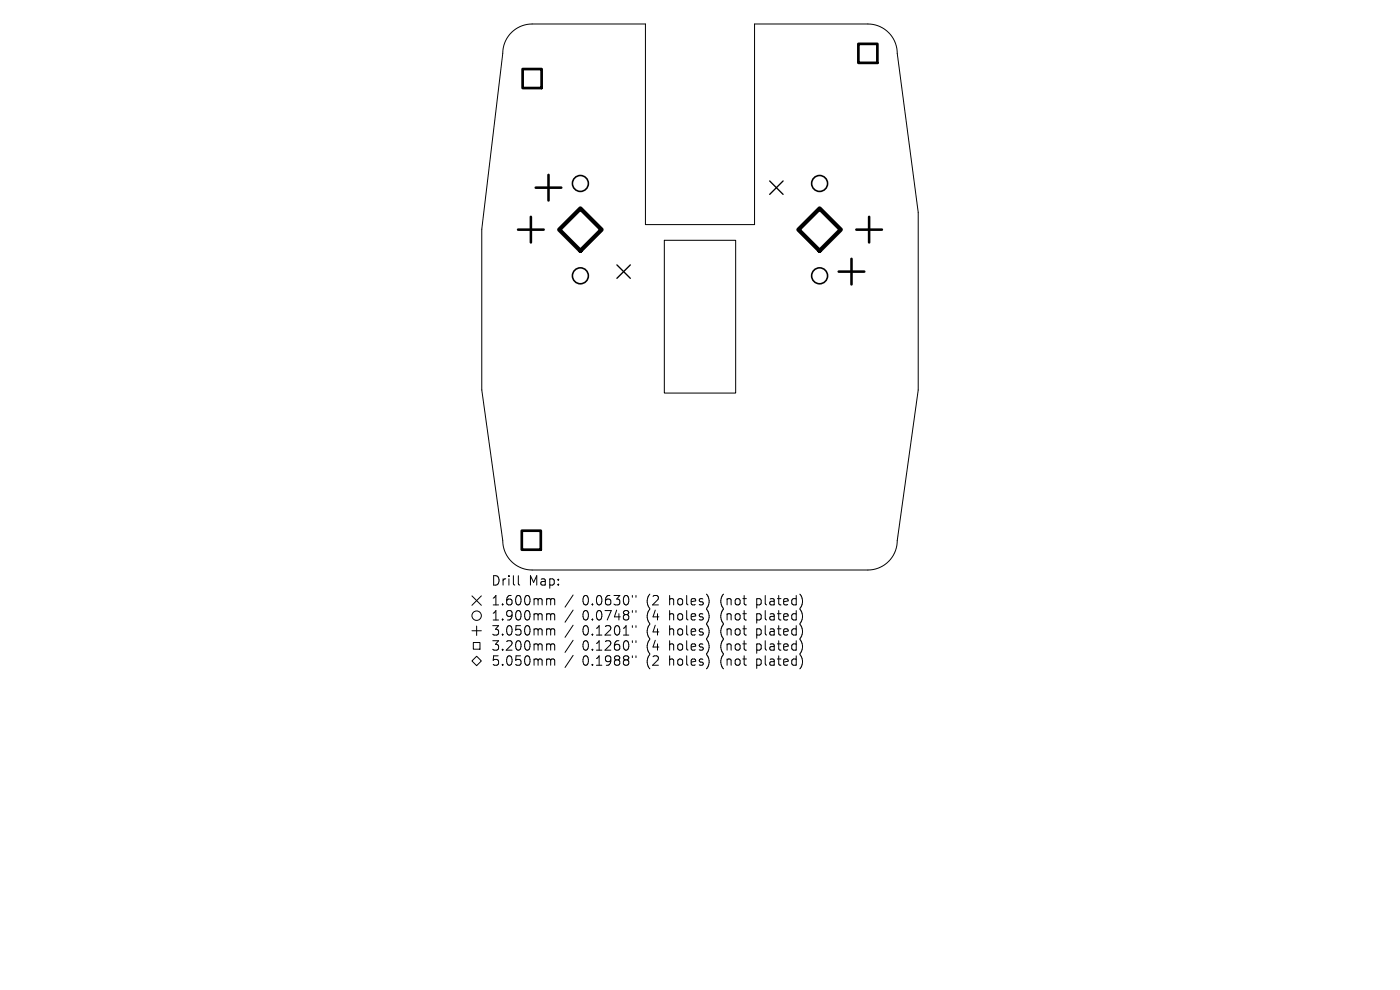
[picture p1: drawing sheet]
<svg xmlns="http://www.w3.org/2000/svg" width="297mm" height="210mm" viewBox="0 0 297 210" stroke-linecap="round" stroke-linejoin="round" font-family="sans-serif">
<defs><g id="words">
<g font-size="2.8">
<text x="104.1" y="124.5">Drill</text>
<text x="112.1" y="124.5">Map:</text>
<text x="104.1" y="128.7">1.600mm</text>
<text x="104.1" y="131.9">1.900mm</text>
<text x="123.6" y="128.7">0.0630&quot;</text>
<text x="123.6" y="131.9">0.0748&quot;</text>
<text x="137.3" y="128.7">(2</text>
<text x="137.3" y="131.9">(4</text>
<text x="142.3" y="128.7">holes)</text>
<text x="142.3" y="131.9">holes)</text>
<text x="153.3" y="128.7">(not</text>
<text x="153.3" y="131.9">(not</text>
<text x="161.1" y="128.7">plated)</text>
<text x="161.1" y="131.9">plated)</text>
<text x="104.1" y="135.1">3.050mm</text>
<text x="123.6" y="135.1">0.1201&quot;</text>
<text x="137.3" y="135.1">(4</text>
<text x="142.3" y="135.1">holes)</text>
<text x="153.3" y="135.1">(not</text>
<text x="161.1" y="135.1">plated)</text>
<text x="104.1" y="138.3">3.200mm</text>
<text x="104.1" y="141.5">5.050mm</text>
<text x="123.6" y="138.3">0.1260&quot;</text>
<text x="123.6" y="141.5">0.1988&quot;</text>
<text x="137.3" y="138.3">(4</text>
<text x="137.3" y="141.5">(2</text>
<text x="142.3" y="138.3">holes)</text>
<text x="142.3" y="141.5">holes)</text>
<text x="153.3" y="138.3">(not</text>
<text x="153.3" y="141.5">(not</text>
<text x="161.1" y="138.3">plated)</text>
<text x="161.1" y="141.5">plated)</text>
</g>
</g></defs>
<g fill="none" stroke="#000" stroke-width=".21">
<path d="M108.5 6.9a6.2 6.2 0 0 1 4.4-1.8h24v42.5h23.2v-42.5h24a6.2 6.2 0 0 1 6.2 6.2l4.5 33.8v37.6l-4.5 32a6.2 6.2 0 0 1-6.2 6.2h-71.2a6.2 6.2 0 0 1-6.2-6.2l-4.5-32v-34.1l4.5-37.3a6.2 6.2 0 0 1 1.8-4.4zM140.9 51h15.2v32.4h-15.2zM100.1 126.4l2 2M100.1 133.8h2M100.4 136.3h1.4v1.4h-1.4zM101.1 132.8v2M102.1 126.4l-2 2M110 122.1v1.7l.2 .3M116.2 127h.3l.3 .3M116.2 130.2l.5 .1 .1 .2M116.2 133.4h.3l.3 .3M116.2 136.6l.5 .1 .1 .2"/>
<path d="M116.2 139.8h.3l.3 .3M116.8 127.3l.3-.3 .5 .1 .1 1.2M116.8 127.3v1M116.8 130.5v1M116.8 133.7v1M116.8 136.9v1M116.8 130.5l.3-.3 .5 .1 .1 1.2M116.8 133.7l.3-.3 .5 .1 .1 1.2M116.8 136.9l.3-.3 .5 .1 .1 1.2M121.6 126.2l-1.7 2.6M121.6 129.4l-1.7 2.6M121.6 132.6l-1.7 2.6"/>
<path d="M121.6 135.8l-1.7 2.6M121.6 139l-1.7 2.6M134.2 126.3v.4M134.2 129.5v.4M134.2 132.7v.4M134.2 135.9v.4M134.2 139.1v.4M134.9 126.3v.4M134.9 129.5v.4M134.9 132.7v.4M134.9 135.9v.4M134.9 139.1v.4"/>
<path d="M100.1 140.2l1-1 1 1-1 1zM116.8 140.1v1M116.8 140.1l.3-.3 .5 .1 .1 1.2"/>
<circle cx="101.1" cy="130.6" r="1"/>
</g>
<path d="M163.3 38.4l2.8 2.8M166.1 38.4l-2.8 2.8M130.9 56.2l2.8 2.8M133.7 56.2l-2.8 2.8" fill="none" stroke="#000" stroke-width=".28"/>
<g fill="none" stroke="#000" stroke-width=".34">
<circle cx="123.1" cy="38.9" r="1.69"/>
<circle cx="173.9" cy="38.9" r="1.69"/>
<circle cx="123.1" cy="58.5" r="1.69"/>
<circle cx="173.9" cy="58.5" r="1.69"/>
</g>
<path d="M113.6 39.8h5.5M116.4 37.1v5.4M109.9 48.7h5.4M112.6 46v5.4M177.9 57.6h5.5M180.6 54.9v5.4M181.7 48.7h5.4M184.4 46v5.4" fill="none" stroke="#000" stroke-width=".54"/>
<path d="M110.9 14.6h4v4.1h-4zM182.1 9.3h4v4h-4zM110.7 112.6h4v4h-4z" fill="none" stroke="#000" stroke-width=".57"/>
<path d="M118.6 48.7l4.5-4.5 4.5 4.5-4.5 4.5zM169.4 48.7l4.5-4.5 4.5 4.5-4.5 4.5z" fill="none" stroke="#000" stroke-width=".9"/>
<use href="#words"/>
</svg>
